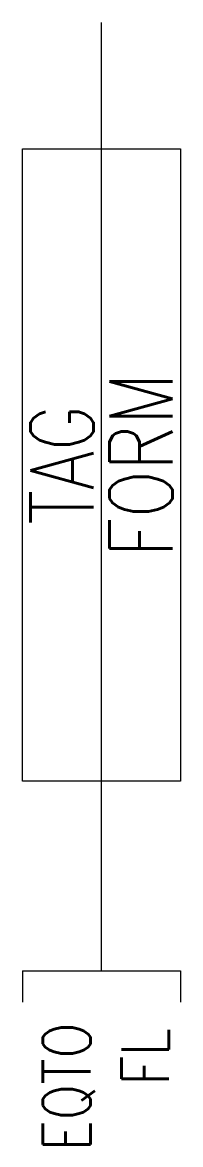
# Model space of a CAD drawing. Header units: millimetres. Extents: x 9 to 14, y -61.2 to -25.7.
import ezdxf
from ezdxf.enums import TextEntityAlignment as Align

# ---------------------------------------------------------------- set-up
doc = ezdxf.new("R2010")
doc.units = ezdxf.units.MM
doc.header["$MEASUREMENT"] = 0
doc.layers.get('0').update_dxf_attribs({"linetype": 'CONTINUOUS'})
doc.styles.add('REGUA60', font='romans.shx', dxfattribs={"oblique": 15, "height": 1.5})
doc.styles.add('REGUA60C', font='romans.shx', dxfattribs={"width": 0.8, "oblique": 15, "height": 1.5})
doc.styles.add('REGUA80C', font='romans.shx', dxfattribs={"width": 0.8, "oblique": 15, "height": 2})

msp = doc.modelspace()

# ---------------------------------------------------------------- linework, layer by layer
at = {"color": 7, "linetype": 'Continuous'}
msp.add_line((11.461, -55.709), (11.467, -25.71), dxfattribs=at)
at = {"color": 7}
for p, q in [((8.962, -55.709), (13.962, -55.709)), ((8.962, -55.709), (8.962, -56.709)), ((13.962, -55.709), (13.962, -56.709))]:
    msp.add_line(p, q, dxfattribs=at)
msp.add_lwpolyline([(8.962, -29.709), (13.962, -29.709), (13.962, -49.709), (8.962, -49.709)], close=True, dxfattribs=at)

# ---------------------------------------------------------------- texts
at = {"color": 4, "width": 0.8}
for tag, style, p in [('FORM', 'REGUA60', (12.712, -39.709)), ('TAG', 'REGUA80C', (10.212, -39.709))]:
    msp.add_attdef(tag, text='', height=2, rotation=90, dxfattribs=dict(at, style=style)).set_placement(p, align=Align.MIDDLE_CENTER)
for tag, style, p in [('EQTO', 'REGUA60', (10.362, -57.352)), ('FL', 'REGUA60C', (12.843, -57.533))]:
    msp.add_attdef(tag, text='', height=1.5, rotation=90, dxfattribs=dict(at, style=style)).set_placement(p, align=Align.MIDDLE_RIGHT)

doc.saveas('drawing.dxf')
